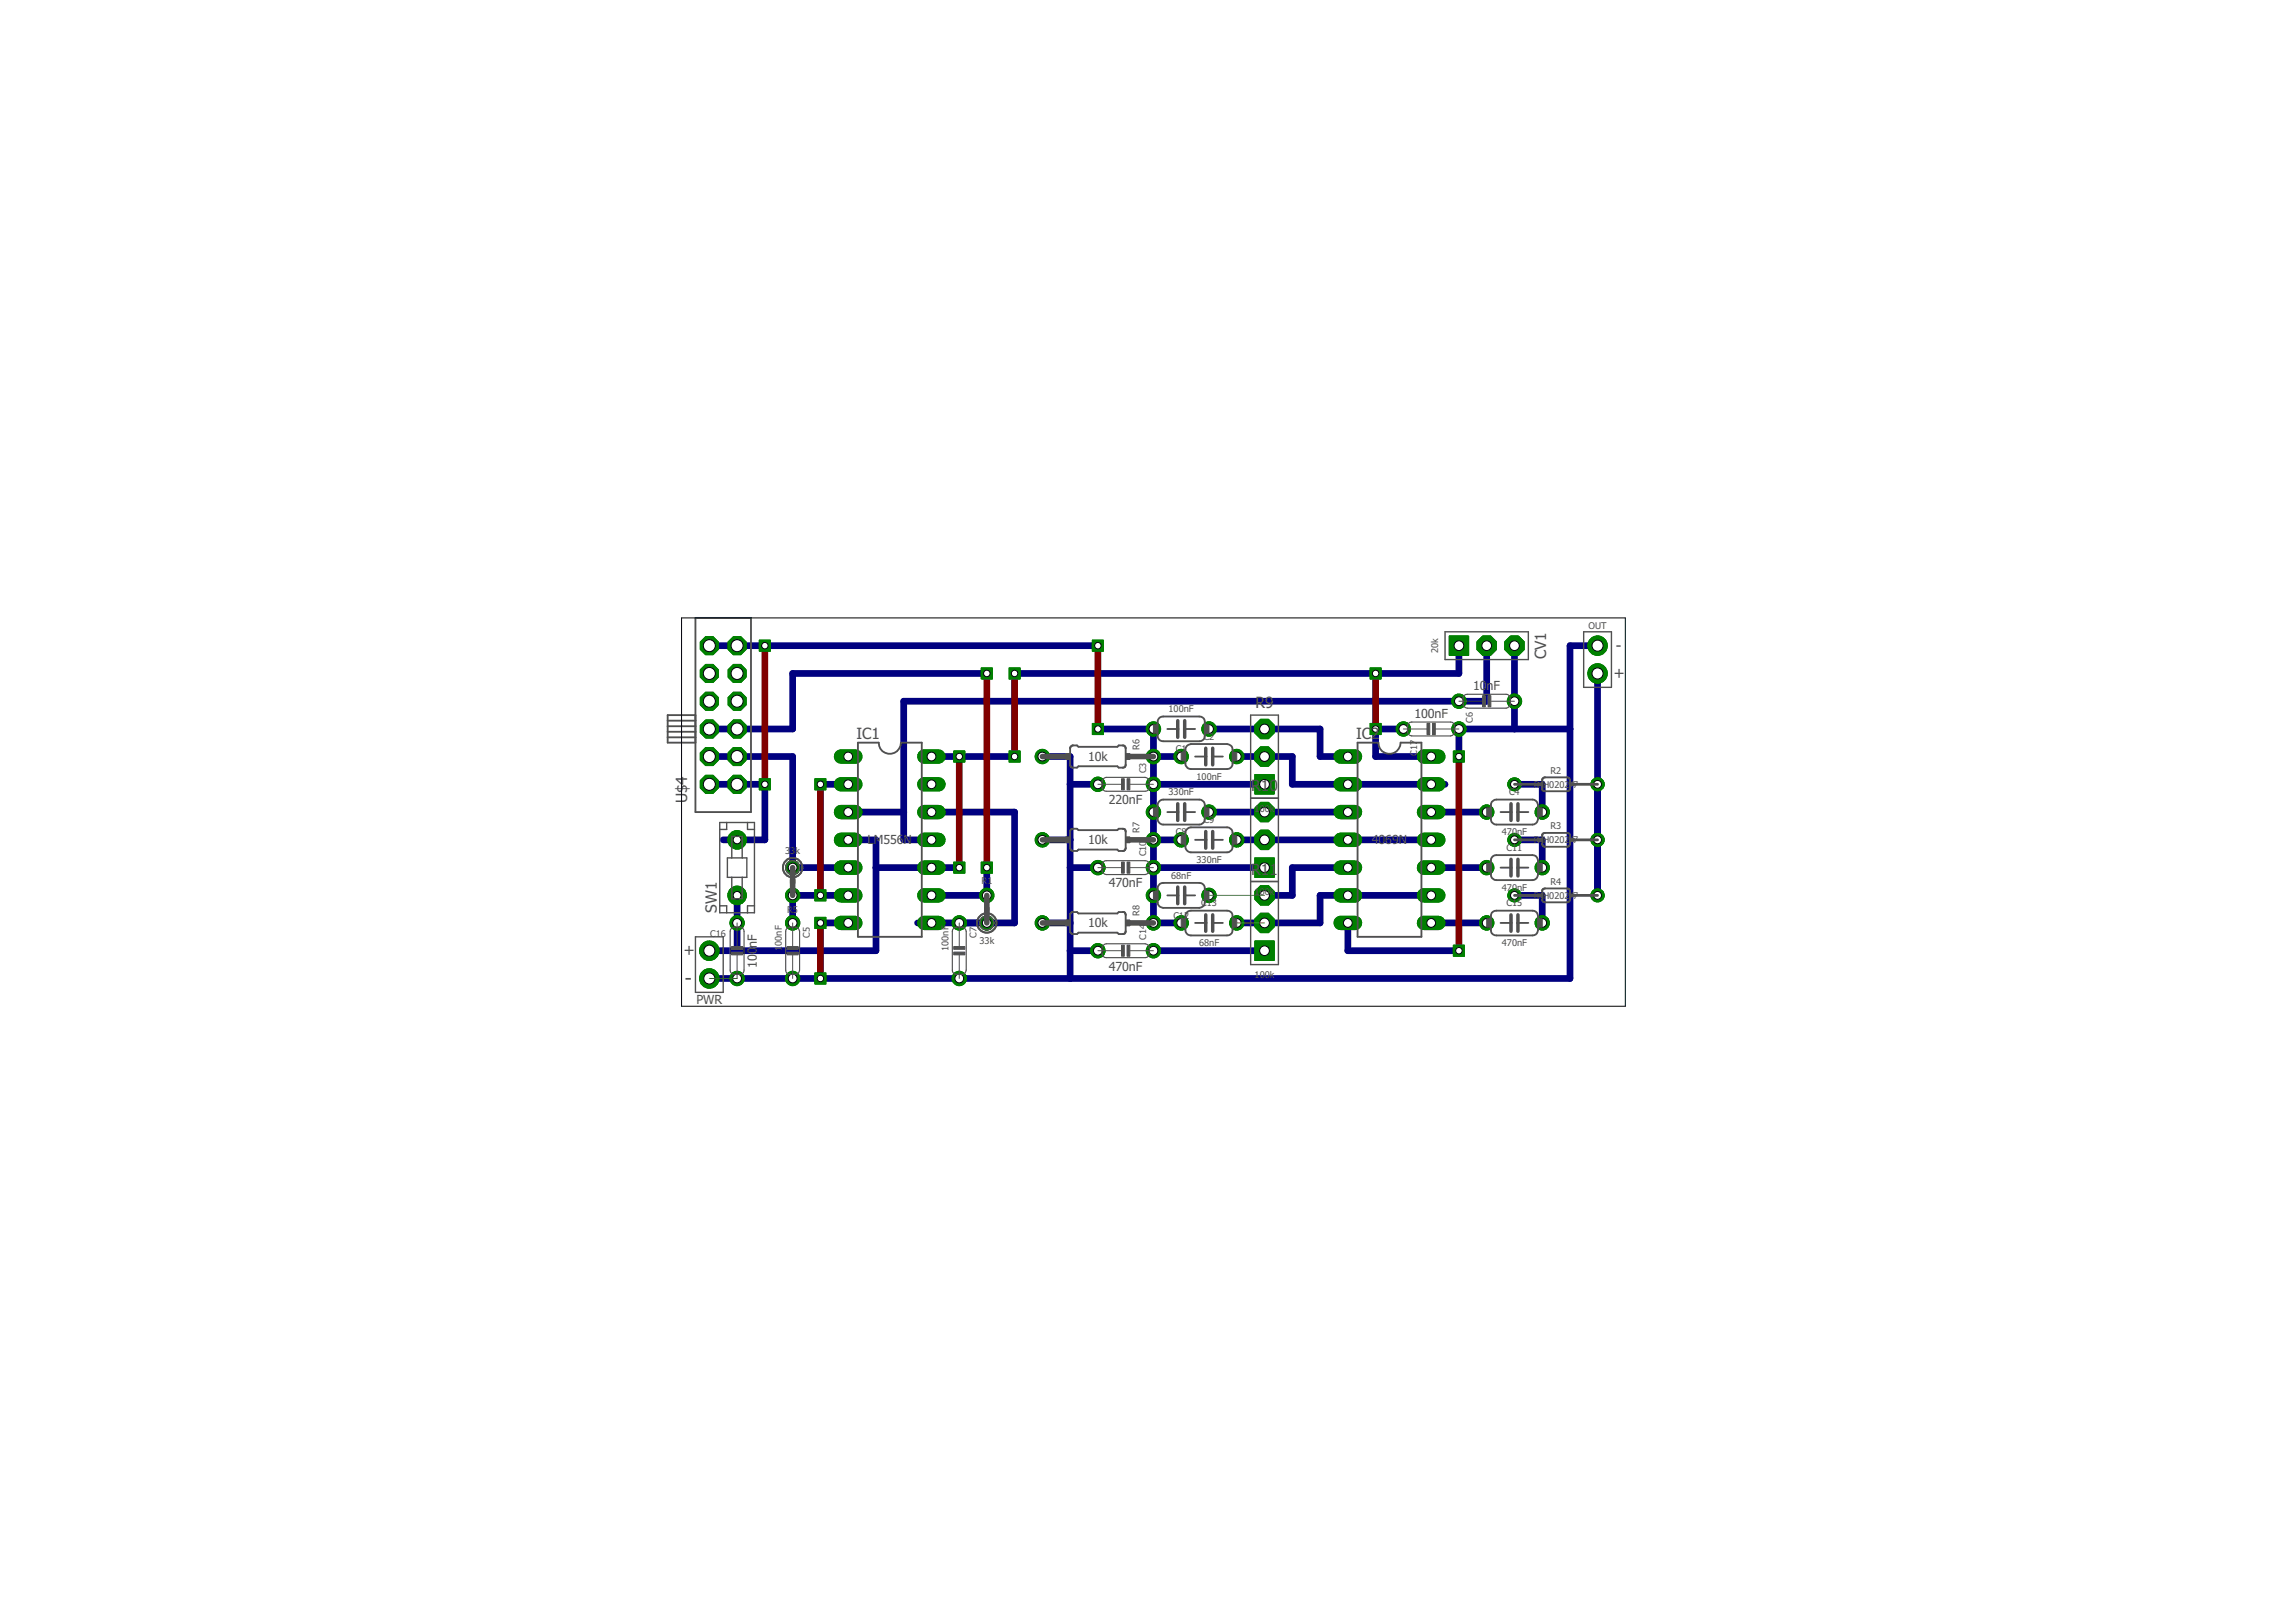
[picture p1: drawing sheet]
<svg xmlns="http://www.w3.org/2000/svg" width="210mm" height="148mm" viewBox="0 0 210 148" stroke-linecap="round" stroke-linejoin="round" font-family="sans-serif">
<defs><g id="words">
<text font-size="1.8" fill="#505050" x="62.6" y="90.1">-</text>
<g font-size="1.4" fill="#505050">
<text x="147.8" y="59.6">-</text>
<text x="114.8" y="64.8">R9</text>
<text x="141.4" y="60.3" transform="rotate(-90 141.4 60.3)">CV1</text>
<text x="148.5" y="62.1" transform="rotate(-90 148.5 62.1)">+</text>
<text x="78.3" y="67.6">IC1</text>
<text x="124" y="67.6">IC2</text>
<text x="62.8" y="73.5" transform="rotate(-90 62.8 73.5)">U$4</text>
<text x="114.4" y="72.4">R10</text>
<text x="65.6" y="83.5" transform="rotate(-90 65.6 83.5)">SW1</text>
<text x="114.4" y="80">R11</text>
<text x="63.5" y="87.5" transform="rotate(-90 63.5 87.5)">+</text>
</g>
<g font-size="1.1" fill="#505050">
<text x="129.4" y="65.7">100nF</text>
<text x="134.7" y="63.1">10nF</text>
<text x="99.5" y="69.6">10k</text>
<text x="79.3" y="77.2">LM556N</text>
<text x="99.5" y="77.2">10k</text>
<text x="101.4" y="73.6">220nF</text>
<text x="125.5" y="77.2">4069N</text>
<text x="101.4" y="81.2">470nF</text>
<text x="69.2" y="88.5" transform="rotate(-90 69.2 88.5)">100</text>
<text x="69.2" y="86.7" transform="rotate(-90 69.2 86.7)">nF</text>
<text x="99.5" y="84.8">10k</text>
<text x="101.4" y="88.8">470nF</text>
<text x="63.7" y="91.8">PWR</text>
</g>
<g font-size=".8" fill="#505050">
<text x="131.5" y="59.7" transform="rotate(-90 131.5 59.7)">20k</text>
<text x="145.3" y="57.5">OUT</text>
<text x="106.9" y="65.1">100nF</text>
<text x="104.2" y="68.6" transform="rotate(-90 104.2 68.6)">R6</text>
<text x="104.8" y="70.7" transform="rotate(-90 104.8 70.7)">C3</text>
<text x="107.6" y="68.8">C1</text>
<text x="109.4" y="71.3">100nF</text>
<text x="110.1" y="67.7">C2</text>
<text x="129.6" y="69.1" transform="rotate(-90 129.6 69.1)">C17</text>
<text x="134.7" y="66.1" transform="rotate(-90 134.7 66.1)">C6</text>
<text x="141.8" y="70.8">R2</text>
<text x="104.2" y="76.2" transform="rotate(-90 104.2 76.2)">R7</text>
<text x="106.9" y="72.8">330nF</text>
<text x="107.6" y="76.4">C8</text>
<text x="110.1" y="75.3">C9</text>
<text x="114.7" y="74.3">100k</text>
<text x="137.4" y="76.4">470nF</text>
<text x="137.8" y="77.8">C11</text>
<text x="138" y="72.8">C4</text>
<text x="140.3" y="72">R-</text>
<text x="140.3" y="77.1">R-</text>
<text x="141.1" y="72">H0202/7</text>
<text x="141.1" y="77.1">H0202/7</text>
<text x="141.8" y="75.9">R3</text>
<text x="71.8" y="78.1">33</text>
<text x="72" y="83.5">R</text>
<text x="72.5" y="83.5">5</text>
<text x="72.7" y="78.1">k</text>
<text x="89.8" y="80.9">R</text>
<text x="90.3" y="80.9">1</text>
<text x="104.2" y="83.8" transform="rotate(-90 104.2 83.8)">R8</text>
<text x="104.8" y="78.3" transform="rotate(-90 104.8 78.3)">C10</text>
<text x="107.1" y="80.4">68nF</text>
<text x="109.4" y="78.9">330nF</text>
<text x="109.9" y="82.9">C13</text>
<text x="114.7" y="81.9">100k</text>
<text x="137.4" y="81.5">470nF</text>
<text x="137.8" y="82.9">C15</text>
<text x="140.3" y="82.2">R-</text>
<text x="141.1" y="82.2">H0202/7</text>
<text x="141.8" y="80.9">R4</text>
<text x="65" y="85.7">C16</text>
<text x="71.5" y="87" transform="rotate(-90 71.5 87)">100nF</text>
<text x="74.1" y="85.8" transform="rotate(-90 74.1 85.8)">C5</text>
<text x="86.8" y="87" transform="rotate(-90 86.8 87)">100nF</text>
<text x="89.3" y="85.8" transform="rotate(-90 89.3 85.8)">C7</text>
<text x="89.6" y="86.3">33k</text>
<text x="104.8" y="85.9" transform="rotate(-90 104.8 85.9)">C14</text>
<text x="107.3" y="84">C12</text>
<text x="109.7" y="86.6">68nF</text>
<text x="114.7" y="89.5">100k</text>
<text x="137.4" y="86.6">470nF</text>
</g>
</g></defs>
<g fill="none" stroke="#000080" stroke-width=".61">
<path d="M64.9 59.1h35.5M133.4 59.1v2.5h-40.6M136 59.1v5h-53.3v12.7h2.5M138.5 59.1v7.6M146.1 59.1h-2.5v30.4h-78.7M64.9 71.7h5.1v5.1h-3.9M64.9 69.2h7.6v10.2h5.1M75 71.7h2.6M77.6 76.8h2.5v10.2h-15.2M77.6 74.3h5.1M80.1 79.4h7.6M85.2 69.2h7.6"/>
<path d="M85.2 74.3h7.6v10.1h-8.9M90.3 61.6h-17.8v5.1h-7.6M90.3 79.4v2.5h-5.1M95.3 69.2h2.6v20.3M95.3 76.8h2.6M97.9 71.7h2.5M97.9 79.4h2.5M100.4 66.7h5.1v17.7h2.5M105.5 71.7h10.2M105.5 69.2h2.5M105.5 79.4h10.2M105.5 76.8h2.5"/>
<path d="M110.6 66.7h10.1v2.5h2.6M110.6 74.3h12.7M113.1 69.2h5.1v2.5h14M113.1 76.8h17.8M123.3 79.4h-5.1v2.5h-2.5M128.4 66.7h-2.6v2.5h5.1M130.9 79.4h5.1M130.9 74.3h5.1M138.5 71.7h2.6v2.6M138.5 76.8h2.6v2.6M143.6 66.7h-10.2v2.5M146.1 61.6v20.3"/>
<path d="M67.4 81.9v5.1M75 84.4h2.6M77.6 81.9h-5.1v2.5M95.3 84.4h2.6M97.9 87h2.5M105.5 87h10.2M123.3 84.4v2.6h10.1M130.9 81.9h-10.2v2.5h-7.6M130.9 84.4h5.1M138.5 81.9h2.6v2.5"/>
</g>
<circle cx="110.6" cy="66.7" r=".66" fill="#008000" stroke="#008000" stroke-width=".09"/>
<circle cx="110.6" cy="66.7" r=".4" fill="#fff" stroke="#000" stroke-width=".09"/>
<circle cx="105.5" cy="66.7" r=".66" fill="#008000" stroke="#008000" stroke-width=".09"/>
<circle cx="105.5" cy="66.7" r=".4" fill="#fff" stroke="#000" stroke-width=".09"/>
<circle cx="100.4" cy="79.4" r=".66" fill="#008000" stroke="#008000" stroke-width=".09"/>
<circle cx="100.4" cy="79.4" r=".4" fill="#fff" stroke="#000" stroke-width=".09"/>
<circle cx="105.5" cy="79.4" r=".66" fill="#008000" stroke="#008000" stroke-width=".09"/>
<circle cx="105.5" cy="79.4" r=".4" fill="#fff" stroke="#000" stroke-width=".09"/>
<circle cx="136" cy="79.4" r=".66" fill="#008000" stroke="#008000" stroke-width=".09"/>
<circle cx="136" cy="79.4" r=".4" fill="#fff" stroke="#000" stroke-width=".09"/>
<circle cx="141.1" cy="79.4" r=".66" fill="#008000" stroke="#008000" stroke-width=".09"/>
<circle cx="141.1" cy="79.4" r=".4" fill="#fff" stroke="#000" stroke-width=".09"/>
<circle cx="110.6" cy="81.9" r=".66" fill="#008000" stroke="#008000" stroke-width=".09"/>
<circle cx="110.6" cy="81.9" r=".4" fill="#fff" stroke="#000" stroke-width=".09"/>
<circle cx="105.5" cy="81.9" r=".66" fill="#008000" stroke="#008000" stroke-width=".09"/>
<circle cx="105.5" cy="81.9" r=".4" fill="#fff" stroke="#000" stroke-width=".09"/>
<circle cx="108" cy="84.4" r=".66" fill="#008000" stroke="#008000" stroke-width=".09"/>
<circle cx="108" cy="84.4" r=".4" fill="#fff" stroke="#000" stroke-width=".09"/>
<circle cx="113.1" cy="84.4" r=".66" fill="#008000" stroke="#008000" stroke-width=".09"/>
<circle cx="113.1" cy="84.4" r=".4" fill="#fff" stroke="#000" stroke-width=".09"/>
<circle cx="100.4" cy="87" r=".66" fill="#008000" stroke="#008000" stroke-width=".09"/>
<circle cx="100.4" cy="87" r=".4" fill="#fff" stroke="#000" stroke-width=".09"/>
<circle cx="105.5" cy="87" r=".66" fill="#008000" stroke="#008000" stroke-width=".09"/>
<circle cx="105.5" cy="87" r=".4" fill="#fff" stroke="#000" stroke-width=".09"/>
<circle cx="108" cy="69.2" r=".66" fill="#008000" stroke="#008000" stroke-width=".09"/>
<circle cx="108" cy="69.2" r=".4" fill="#fff" stroke="#000" stroke-width=".09"/>
<circle cx="113.1" cy="69.2" r=".66" fill="#008000" stroke="#008000" stroke-width=".09"/>
<circle cx="113.1" cy="69.2" r=".4" fill="#fff" stroke="#000" stroke-width=".09"/>
<circle cx="100.4" cy="71.7" r=".66" fill="#008000" stroke="#008000" stroke-width=".09"/>
<circle cx="100.4" cy="71.7" r=".4" fill="#fff" stroke="#000" stroke-width=".09"/>
<circle cx="105.5" cy="71.7" r=".66" fill="#008000" stroke="#008000" stroke-width=".09"/>
<circle cx="105.5" cy="71.7" r=".4" fill="#fff" stroke="#000" stroke-width=".09"/>
<circle cx="136" cy="74.3" r=".66" fill="#008000" stroke="#008000" stroke-width=".09"/>
<circle cx="136" cy="74.3" r=".4" fill="#fff" stroke="#000" stroke-width=".09"/>
<circle cx="141.1" cy="74.3" r=".66" fill="#008000" stroke="#008000" stroke-width=".09"/>
<circle cx="141.1" cy="74.3" r=".4" fill="#fff" stroke="#000" stroke-width=".09"/>
<circle cx="72.5" cy="89.5" r=".66" fill="#008000" stroke="#008000" stroke-width=".09"/>
<circle cx="72.5" cy="89.5" r=".4" fill="#fff" stroke="#000" stroke-width=".09"/>
<circle cx="72.5" cy="84.4" r=".66" fill="#008000" stroke="#008000" stroke-width=".09"/>
<circle cx="72.5" cy="84.4" r=".4" fill="#fff" stroke="#000" stroke-width=".09"/>
<circle cx="138.5" cy="64.1" r=".66" fill="#008000" stroke="#008000" stroke-width=".09"/>
<circle cx="138.5" cy="64.1" r=".4" fill="#fff" stroke="#000" stroke-width=".09"/>
<circle cx="133.4" cy="64.1" r=".66" fill="#008000" stroke="#008000" stroke-width=".09"/>
<circle cx="133.4" cy="64.1" r=".4" fill="#fff" stroke="#000" stroke-width=".09"/>
<circle cx="87.7" cy="89.5" r=".66" fill="#008000" stroke="#008000" stroke-width=".09"/>
<circle cx="87.7" cy="89.5" r=".4" fill="#fff" stroke="#000" stroke-width=".09"/>
<circle cx="87.7" cy="84.4" r=".66" fill="#008000" stroke="#008000" stroke-width=".09"/>
<circle cx="87.7" cy="84.4" r=".4" fill="#fff" stroke="#000" stroke-width=".09"/>
<circle cx="110.6" cy="74.3" r=".66" fill="#008000" stroke="#008000" stroke-width=".09"/>
<circle cx="110.6" cy="74.3" r=".4" fill="#fff" stroke="#000" stroke-width=".09"/>
<circle cx="105.5" cy="74.3" r=".66" fill="#008000" stroke="#008000" stroke-width=".09"/>
<circle cx="105.5" cy="74.3" r=".4" fill="#fff" stroke="#000" stroke-width=".09"/>
<circle cx="108" cy="76.8" r=".66" fill="#008000" stroke="#008000" stroke-width=".09"/>
<circle cx="108" cy="76.8" r=".4" fill="#fff" stroke="#000" stroke-width=".09"/>
<circle cx="113.1" cy="76.8" r=".66" fill="#008000" stroke="#008000" stroke-width=".09"/>
<circle cx="113.1" cy="76.8" r=".4" fill="#fff" stroke="#000" stroke-width=".09"/>
<circle cx="138.5" cy="59.1" r=".96" fill="#008000" stroke="#008000" stroke-width=".09"/>
<circle cx="138.5" cy="59.1" r=".44" fill="#fff" stroke="#000" stroke-width=".09"/>
<circle cx="136" cy="59.1" r=".96" fill="#008000" stroke="#008000" stroke-width=".09"/>
<circle cx="136" cy="59.1" r=".44" fill="#fff" stroke="#000" stroke-width=".09"/>
<path d="M132.5 58.2h1.8v1.7h-1.8z" fill="#008000" stroke="#008000" stroke-width=".09"/>
<circle cx="133.4" cy="59.1" r=".44" fill="#fff" stroke="#000" stroke-width=".09"/>
<path d="M76.9 69.2h1.3" fill="none" stroke="#008000" stroke-width="1.3"/>
<circle cx="77.6" cy="69.2" r=".4" fill="#fff" stroke="#000" stroke-width=".09"/>
<path d="M76.9 71.7h1.3" fill="none" stroke="#008000" stroke-width="1.3"/>
<circle cx="77.6" cy="71.7" r=".4" fill="#fff" stroke="#000" stroke-width=".09"/>
<path d="M76.9 84.4h1.3" fill="none" stroke="#008000" stroke-width="1.3"/>
<circle cx="77.6" cy="84.4" r=".4" fill="#fff" stroke="#000" stroke-width=".09"/>
<path d="M84.5 84.4h1.3" fill="none" stroke="#008000" stroke-width="1.3"/>
<circle cx="85.2" cy="84.4" r=".4" fill="#fff" stroke="#000" stroke-width=".09"/>
<path d="M76.9 74.3h1.3" fill="none" stroke="#008000" stroke-width="1.3"/>
<circle cx="77.6" cy="74.3" r=".4" fill="#fff" stroke="#000" stroke-width=".09"/>
<path d="M76.9 76.8h1.3" fill="none" stroke="#008000" stroke-width="1.3"/>
<circle cx="77.6" cy="76.8" r=".4" fill="#fff" stroke="#000" stroke-width=".09"/>
<path d="M76.9 81.9h1.3" fill="none" stroke="#008000" stroke-width="1.3"/>
<circle cx="77.6" cy="81.9" r=".4" fill="#fff" stroke="#000" stroke-width=".09"/>
<path d="M76.9 79.4h1.3" fill="none" stroke="#008000" stroke-width="1.3"/>
<circle cx="77.6" cy="79.4" r=".4" fill="#fff" stroke="#000" stroke-width=".09"/>
<path d="M84.5 81.9h1.3" fill="none" stroke="#008000" stroke-width="1.3"/>
<circle cx="85.2" cy="81.9" r=".4" fill="#fff" stroke="#000" stroke-width=".09"/>
<path d="M84.5 79.4h1.3" fill="none" stroke="#008000" stroke-width="1.3"/>
<circle cx="85.2" cy="79.4" r=".4" fill="#fff" stroke="#000" stroke-width=".09"/>
<path d="M84.5 76.8h1.3" fill="none" stroke="#008000" stroke-width="1.3"/>
<circle cx="85.2" cy="76.8" r=".4" fill="#fff" stroke="#000" stroke-width=".09"/>
<path d="M84.5 74.3h1.3" fill="none" stroke="#008000" stroke-width="1.3"/>
<circle cx="85.2" cy="74.3" r=".4" fill="#fff" stroke="#000" stroke-width=".09"/>
<path d="M84.5 71.7h1.3" fill="none" stroke="#008000" stroke-width="1.3"/>
<circle cx="85.2" cy="71.7" r=".4" fill="#fff" stroke="#000" stroke-width=".09"/>
<path d="M84.5 69.2h1.3" fill="none" stroke="#008000" stroke-width="1.3"/>
<circle cx="85.2" cy="69.2" r=".4" fill="#fff" stroke="#000" stroke-width=".09"/>
<path d="M122.6 69.2h1.3" fill="none" stroke="#008000" stroke-width="1.3"/>
<circle cx="123.3" cy="69.2" r=".4" fill="#fff" stroke="#000" stroke-width=".09"/>
<path d="M122.6 71.7h1.3" fill="none" stroke="#008000" stroke-width="1.3"/>
<circle cx="123.3" cy="71.7" r=".4" fill="#fff" stroke="#000" stroke-width=".09"/>
<path d="M122.6 84.4h1.3" fill="none" stroke="#008000" stroke-width="1.3"/>
<circle cx="123.3" cy="84.4" r=".4" fill="#fff" stroke="#000" stroke-width=".09"/>
<path d="M130.2 84.4h1.4" fill="none" stroke="#008000" stroke-width="1.3"/>
<circle cx="130.9" cy="84.4" r=".4" fill="#fff" stroke="#000" stroke-width=".09"/>
<path d="M122.6 74.3h1.3" fill="none" stroke="#008000" stroke-width="1.3"/>
<circle cx="123.3" cy="74.3" r=".4" fill="#fff" stroke="#000" stroke-width=".09"/>
<path d="M122.6 76.8h1.3" fill="none" stroke="#008000" stroke-width="1.3"/>
<circle cx="123.3" cy="76.8" r=".4" fill="#fff" stroke="#000" stroke-width=".09"/>
<path d="M122.6 81.9h1.3" fill="none" stroke="#008000" stroke-width="1.3"/>
<circle cx="123.3" cy="81.9" r=".4" fill="#fff" stroke="#000" stroke-width=".09"/>
<path d="M122.6 79.4h1.3" fill="none" stroke="#008000" stroke-width="1.3"/>
<circle cx="123.3" cy="79.4" r=".4" fill="#fff" stroke="#000" stroke-width=".09"/>
<path d="M130.2 81.9h1.4" fill="none" stroke="#008000" stroke-width="1.3"/>
<circle cx="130.9" cy="81.9" r=".4" fill="#fff" stroke="#000" stroke-width=".09"/>
<path d="M130.2 79.4h1.4" fill="none" stroke="#008000" stroke-width="1.3"/>
<circle cx="130.9" cy="79.4" r=".4" fill="#fff" stroke="#000" stroke-width=".09"/>
<path d="M130.2 76.8h1.4" fill="none" stroke="#008000" stroke-width="1.3"/>
<circle cx="130.9" cy="76.8" r=".4" fill="#fff" stroke="#000" stroke-width=".09"/>
<path d="M130.2 74.3h1.4" fill="none" stroke="#008000" stroke-width="1.3"/>
<circle cx="130.9" cy="74.3" r=".4" fill="#fff" stroke="#000" stroke-width=".09"/>
<path d="M130.2 71.7h1.4" fill="none" stroke="#008000" stroke-width="1.3"/>
<circle cx="130.9" cy="71.7" r=".4" fill="#fff" stroke="#000" stroke-width=".09"/>
<path d="M130.2 69.2h1.4" fill="none" stroke="#008000" stroke-width="1.3"/>
<circle cx="130.9" cy="69.2" r=".4" fill="#fff" stroke="#000" stroke-width=".09"/>
<circle cx="146.1" cy="59.1" r=".89" fill="#008000" stroke="#008000" stroke-width=".09"/>
<circle cx="146.1" cy="59.1" r=".51" fill="#fff" stroke="#000" stroke-width=".09"/>
<circle cx="146.1" cy="61.6" r=".89" fill="#008000" stroke="#008000" stroke-width=".09"/>
<circle cx="146.1" cy="61.6" r=".51" fill="#fff" stroke="#000" stroke-width=".09"/>
<circle cx="90.3" cy="84.4" r=".66" fill="#008000" stroke="#008000" stroke-width=".09"/>
<circle cx="90.3" cy="84.4" r=".4" fill="#fff" stroke="#000" stroke-width=".09"/>
<circle cx="90.3" cy="81.9" r=".66" fill="#008000" stroke="#008000" stroke-width=".09"/>
<circle cx="90.3" cy="81.9" r=".4" fill="#fff" stroke="#000" stroke-width=".09"/>
<circle cx="146.1" cy="71.7" r=".61" fill="#008000" stroke="#008000" stroke-width=".09"/>
<circle cx="146.1" cy="71.7" r=".36" fill="#fff" stroke="#000" stroke-width=".09"/>
<circle cx="138.5" cy="71.7" r=".61" fill="#008000" stroke="#008000" stroke-width=".09"/>
<circle cx="138.5" cy="71.7" r=".36" fill="#fff" stroke="#000" stroke-width=".09"/>
<circle cx="146.1" cy="76.8" r=".61" fill="#008000" stroke="#008000" stroke-width=".09"/>
<circle cx="146.1" cy="76.8" r=".36" fill="#fff" stroke="#000" stroke-width=".09"/>
<circle cx="138.5" cy="76.8" r=".61" fill="#008000" stroke="#008000" stroke-width=".09"/>
<circle cx="138.5" cy="76.8" r=".36" fill="#fff" stroke="#000" stroke-width=".09"/>
<circle cx="72.5" cy="79.4" r=".66" fill="#008000" stroke="#008000" stroke-width=".09"/>
<circle cx="72.5" cy="79.4" r=".4" fill="#fff" stroke="#000" stroke-width=".09"/>
<circle cx="72.5" cy="81.9" r=".66" fill="#008000" stroke="#008000" stroke-width=".09"/>
<circle cx="72.5" cy="81.9" r=".4" fill="#fff" stroke="#000" stroke-width=".09"/>
<circle cx="64.9" cy="89.5" r=".89" fill="#008000" stroke="#008000" stroke-width=".09"/>
<circle cx="64.9" cy="89.5" r=".51" fill="#fff" stroke="#000" stroke-width=".09"/>
<circle cx="64.9" cy="87" r=".89" fill="#008000" stroke="#008000" stroke-width=".09"/>
<circle cx="64.9" cy="87" r=".51" fill="#fff" stroke="#000" stroke-width=".09"/>
<circle cx="64.9" cy="71.7" r=".89" fill="#008000" stroke="#008000" stroke-width=".09"/>
<circle cx="64.9" cy="71.7" r=".55" fill="#fff" stroke="#000" stroke-width=".09"/>
<circle cx="64.9" cy="69.2" r=".89" fill="#008000" stroke="#008000" stroke-width=".09"/>
<circle cx="64.9" cy="69.2" r=".55" fill="#fff" stroke="#000" stroke-width=".09"/>
<circle cx="64.9" cy="66.7" r=".89" fill="#008000" stroke="#008000" stroke-width=".09"/>
<circle cx="64.9" cy="66.7" r=".55" fill="#fff" stroke="#000" stroke-width=".09"/>
<circle cx="64.9" cy="64.1" r=".89" fill="#008000" stroke="#008000" stroke-width=".09"/>
<circle cx="64.9" cy="64.1" r=".55" fill="#fff" stroke="#000" stroke-width=".09"/>
<circle cx="64.9" cy="61.6" r=".89" fill="#008000" stroke="#008000" stroke-width=".09"/>
<circle cx="64.9" cy="61.6" r=".55" fill="#fff" stroke="#000" stroke-width=".09"/>
<circle cx="64.9" cy="59.1" r=".89" fill="#008000" stroke="#008000" stroke-width=".09"/>
<circle cx="64.9" cy="59.1" r=".55" fill="#fff" stroke="#000" stroke-width=".09"/>
<circle cx="67.4" cy="71.7" r=".89" fill="#008000" stroke="#008000" stroke-width=".09"/>
<circle cx="67.4" cy="71.7" r=".55" fill="#fff" stroke="#000" stroke-width=".09"/>
<circle cx="67.4" cy="69.2" r=".89" fill="#008000" stroke="#008000" stroke-width=".09"/>
<circle cx="67.4" cy="69.2" r=".55" fill="#fff" stroke="#000" stroke-width=".09"/>
<circle cx="67.4" cy="66.7" r=".89" fill="#008000" stroke="#008000" stroke-width=".09"/>
<circle cx="67.4" cy="66.7" r=".55" fill="#fff" stroke="#000" stroke-width=".09"/>
<circle cx="67.4" cy="64.1" r=".89" fill="#008000" stroke="#008000" stroke-width=".09"/>
<circle cx="67.4" cy="64.1" r=".55" fill="#fff" stroke="#000" stroke-width=".09"/>
<circle cx="67.4" cy="61.6" r=".89" fill="#008000" stroke="#008000" stroke-width=".09"/>
<circle cx="67.4" cy="61.6" r=".55" fill="#fff" stroke="#000" stroke-width=".09"/>
<circle cx="67.4" cy="59.1" r=".89" fill="#008000" stroke="#008000" stroke-width=".09"/>
<circle cx="67.4" cy="59.1" r=".55" fill="#fff" stroke="#000" stroke-width=".09"/>
<circle cx="136" cy="84.4" r=".66" fill="#008000" stroke="#008000" stroke-width=".09"/>
<circle cx="136" cy="84.4" r=".4" fill="#fff" stroke="#000" stroke-width=".09"/>
<circle cx="141.1" cy="84.4" r=".66" fill="#008000" stroke="#008000" stroke-width=".09"/>
<circle cx="141.1" cy="84.4" r=".4" fill="#fff" stroke="#000" stroke-width=".09"/>
<circle cx="146.1" cy="81.9" r=".61" fill="#008000" stroke="#008000" stroke-width=".09"/>
<circle cx="146.1" cy="81.9" r=".36" fill="#fff" stroke="#000" stroke-width=".09"/>
<circle cx="138.5" cy="81.9" r=".61" fill="#008000" stroke="#008000" stroke-width=".09"/>
<circle cx="138.5" cy="81.9" r=".36" fill="#fff" stroke="#000" stroke-width=".09"/>
<circle cx="105.5" cy="69.2" r=".66" fill="#008000" stroke="#008000" stroke-width=".09"/>
<circle cx="105.5" cy="69.2" r=".4" fill="#fff" stroke="#000" stroke-width=".09"/>
<circle cx="95.3" cy="69.2" r=".66" fill="#008000" stroke="#008000" stroke-width=".09"/>
<circle cx="95.3" cy="69.2" r=".4" fill="#fff" stroke="#000" stroke-width=".09"/>
<circle cx="105.5" cy="76.8" r=".66" fill="#008000" stroke="#008000" stroke-width=".09"/>
<circle cx="105.5" cy="76.8" r=".4" fill="#fff" stroke="#000" stroke-width=".09"/>
<circle cx="95.3" cy="76.8" r=".66" fill="#008000" stroke="#008000" stroke-width=".09"/>
<circle cx="95.3" cy="76.8" r=".4" fill="#fff" stroke="#000" stroke-width=".09"/>
<circle cx="105.5" cy="84.4" r=".66" fill="#008000" stroke="#008000" stroke-width=".09"/>
<circle cx="105.5" cy="84.4" r=".4" fill="#fff" stroke="#000" stroke-width=".09"/>
<circle cx="95.3" cy="84.4" r=".66" fill="#008000" stroke="#008000" stroke-width=".09"/>
<circle cx="95.3" cy="84.4" r=".4" fill="#fff" stroke="#000" stroke-width=".09"/>
<circle cx="115.7" cy="66.7" r=".96" fill="#008000" stroke="#008000" stroke-width=".09"/>
<circle cx="115.7" cy="66.7" r=".44" fill="#fff" stroke="#000" stroke-width=".09"/>
<circle cx="115.7" cy="69.2" r=".96" fill="#008000" stroke="#008000" stroke-width=".09"/>
<circle cx="115.7" cy="69.2" r=".44" fill="#fff" stroke="#000" stroke-width=".09"/>
<path d="M114.8 70.8h1.7v1.8h-1.7z" fill="#008000" stroke="#008000" stroke-width=".09"/>
<circle cx="115.7" cy="71.7" r=".44" fill="#fff" stroke="#000" stroke-width=".09"/>
<circle cx="115.7" cy="74.3" r=".96" fill="#008000" stroke="#008000" stroke-width=".09"/>
<circle cx="115.7" cy="74.3" r=".44" fill="#fff" stroke="#000" stroke-width=".09"/>
<circle cx="115.7" cy="76.8" r=".96" fill="#008000" stroke="#008000" stroke-width=".09"/>
<circle cx="115.7" cy="76.8" r=".44" fill="#fff" stroke="#000" stroke-width=".09"/>
<path d="M114.8 78.5h1.7v1.7h-1.7z" fill="#008000" stroke="#008000" stroke-width=".09"/>
<circle cx="115.7" cy="79.4" r=".44" fill="#fff" stroke="#000" stroke-width=".09"/>
<circle cx="115.7" cy="81.9" r=".96" fill="#008000" stroke="#008000" stroke-width=".09"/>
<circle cx="115.7" cy="81.9" r=".44" fill="#fff" stroke="#000" stroke-width=".09"/>
<circle cx="115.7" cy="84.4" r=".96" fill="#008000" stroke="#008000" stroke-width=".09"/>
<circle cx="115.7" cy="84.4" r=".44" fill="#fff" stroke="#000" stroke-width=".09"/>
<path d="M114.8 86.1h1.7v1.7h-1.7z" fill="#008000" stroke="#008000" stroke-width=".09"/>
<circle cx="115.7" cy="87" r=".44" fill="#fff" stroke="#000" stroke-width=".09"/>
<circle cx="67.4" cy="89.5" r=".66" fill="#008000" stroke="#008000" stroke-width=".09"/>
<circle cx="67.4" cy="89.5" r=".4" fill="#fff" stroke="#000" stroke-width=".09"/>
<circle cx="67.4" cy="84.4" r=".66" fill="#008000" stroke="#008000" stroke-width=".09"/>
<circle cx="67.4" cy="84.4" r=".4" fill="#fff" stroke="#000" stroke-width=".09"/>
<circle cx="133.4" cy="66.7" r=".66" fill="#008000" stroke="#008000" stroke-width=".09"/>
<circle cx="133.4" cy="66.7" r=".4" fill="#fff" stroke="#000" stroke-width=".09"/>
<circle cx="128.4" cy="66.7" r=".66" fill="#008000" stroke="#008000" stroke-width=".09"/>
<circle cx="128.4" cy="66.7" r=".4" fill="#fff" stroke="#000" stroke-width=".09"/>
<circle cx="67.4" cy="76.8" r=".85" fill="#008000" stroke="#008000" stroke-width=".09"/>
<circle cx="67.4" cy="76.8" r=".36" fill="#fff" stroke="#000" stroke-width=".09"/>
<circle cx="67.4" cy="81.9" r=".85" fill="#008000" stroke="#008000" stroke-width=".09"/>
<circle cx="67.4" cy="81.9" r=".36" fill="#fff" stroke="#000" stroke-width=".09"/>
<path d="M132.9 86.4h1v1.1h-1z" fill="#008000" stroke="#008000" stroke-width=".09"/>
<circle cx="133.4" cy="87" r=".3" fill="#fff" stroke="#000" stroke-width=".09"/>
<path d="M132.9 68.7h1v1h-1z" fill="#008000" stroke="#008000" stroke-width=".09"/>
<circle cx="133.4" cy="69.2" r=".3" fill="#fff" stroke="#000" stroke-width=".09"/>
<path d="M74.5 83.9h1v1h-1z" fill="#008000" stroke="#008000" stroke-width=".09"/>
<circle cx="75" cy="84.4" r=".3" fill="#fff" stroke="#000" stroke-width=".09"/>
<path d="M74.5 89h1v1h-1z" fill="#008000" stroke="#008000" stroke-width=".09"/>
<circle cx="75" cy="89.5" r=".3" fill="#fff" stroke="#000" stroke-width=".09"/>
<path d="M87.2 78.8h1v1.1h-1z" fill="#008000" stroke="#008000" stroke-width=".09"/>
<circle cx="87.7" cy="79.4" r=".3" fill="#fff" stroke="#000" stroke-width=".09"/>
<path d="M87.2 68.7h1v1h-1z" fill="#008000" stroke="#008000" stroke-width=".09"/>
<circle cx="87.7" cy="69.2" r=".3" fill="#fff" stroke="#000" stroke-width=".09"/>
<path d="M92.3 68.7h1v1h-1z" fill="#008000" stroke="#008000" stroke-width=".09"/>
<circle cx="92.8" cy="69.2" r=".3" fill="#fff" stroke="#000" stroke-width=".09"/>
<path d="M92.3 61.1h1v1h-1z" fill="#008000" stroke="#008000" stroke-width=".09"/>
<circle cx="92.8" cy="61.6" r=".3" fill="#fff" stroke="#000" stroke-width=".09"/>
<path d="M125.3 66.2h1v1h-1z" fill="#008000" stroke="#008000" stroke-width=".09"/>
<circle cx="125.8" cy="66.7" r=".3" fill="#fff" stroke="#000" stroke-width=".09"/>
<path d="M125.3 61.1h1v1h-1z" fill="#008000" stroke="#008000" stroke-width=".09"/>
<circle cx="125.8" cy="61.6" r=".3" fill="#fff" stroke="#000" stroke-width=".09"/>
<path d="M74.5 71.2h1v1h-1z" fill="#008000" stroke="#008000" stroke-width=".09"/>
<circle cx="75" cy="71.7" r=".3" fill="#fff" stroke="#000" stroke-width=".09"/>
<path d="M74.5 81.4h1v1h-1z" fill="#008000" stroke="#008000" stroke-width=".09"/>
<circle cx="75" cy="81.9" r=".3" fill="#fff" stroke="#000" stroke-width=".09"/>
<path d="M89.7 61.1h1.1v1h-1.1z" fill="#008000" stroke="#008000" stroke-width=".09"/>
<circle cx="90.3" cy="61.6" r=".3" fill="#fff" stroke="#000" stroke-width=".09"/>
<path d="M89.7 78.8h1.1v1.1h-1.1z" fill="#008000" stroke="#008000" stroke-width=".09"/>
<circle cx="90.3" cy="79.4" r=".3" fill="#fff" stroke="#000" stroke-width=".09"/>
<path d="M69.4 71.2h1.1v1h-1.1z" fill="#008000" stroke="#008000" stroke-width=".09"/>
<circle cx="70" cy="71.7" r=".3" fill="#fff" stroke="#000" stroke-width=".09"/>
<path d="M69.4 58.5h1.1v1.1h-1.1z" fill="#008000" stroke="#008000" stroke-width=".09"/>
<circle cx="70" cy="59.1" r=".3" fill="#fff" stroke="#000" stroke-width=".09"/>
<path d="M99.9 66.2h1v1h-1z" fill="#008000" stroke="#008000" stroke-width=".09"/>
<circle cx="100.4" cy="66.7" r=".3" fill="#fff" stroke="#000" stroke-width=".09"/>
<path d="M99.9 58.5h1v1.1h-1z" fill="#008000" stroke="#008000" stroke-width=".09"/>
<circle cx="100.4" cy="59.1" r=".3" fill="#fff" stroke="#000" stroke-width=".09"/>
<path d="M70 59.1v12.6M100.4 59.1v7.6M75 71.7v10.2M87.7 69.2v10.2M90.3 61.6v17.8M92.8 61.6v7.6M125.8 61.6v5.1M133.4 69.2v17.8M75 84.4v5.1" fill="none" stroke="#800000" stroke-width=".61"/>
<circle cx="110.6" cy="66.7" r=".66" fill="#008000" stroke="#008000" stroke-width=".09"/>
<circle cx="110.6" cy="66.7" r=".4" fill="#fff" stroke="#000" stroke-width=".09"/>
<circle cx="105.5" cy="66.7" r=".66" fill="#008000" stroke="#008000" stroke-width=".09"/>
<circle cx="105.5" cy="66.7" r=".4" fill="#fff" stroke="#000" stroke-width=".09"/>
<circle cx="100.4" cy="79.4" r=".66" fill="#008000" stroke="#008000" stroke-width=".09"/>
<circle cx="100.4" cy="79.4" r=".4" fill="#fff" stroke="#000" stroke-width=".09"/>
<circle cx="105.5" cy="79.4" r=".66" fill="#008000" stroke="#008000" stroke-width=".09"/>
<circle cx="105.5" cy="79.4" r=".4" fill="#fff" stroke="#000" stroke-width=".09"/>
<circle cx="136" cy="79.4" r=".66" fill="#008000" stroke="#008000" stroke-width=".09"/>
<circle cx="136" cy="79.4" r=".4" fill="#fff" stroke="#000" stroke-width=".09"/>
<circle cx="141.1" cy="79.4" r=".66" fill="#008000" stroke="#008000" stroke-width=".09"/>
<circle cx="141.1" cy="79.4" r=".4" fill="#fff" stroke="#000" stroke-width=".09"/>
<circle cx="110.6" cy="81.9" r=".66" fill="#008000" stroke="#008000" stroke-width=".09"/>
<circle cx="110.6" cy="81.9" r=".4" fill="#fff" stroke="#000" stroke-width=".09"/>
<circle cx="105.5" cy="81.9" r=".66" fill="#008000" stroke="#008000" stroke-width=".09"/>
<circle cx="105.5" cy="81.9" r=".4" fill="#fff" stroke="#000" stroke-width=".09"/>
<circle cx="108" cy="84.4" r=".66" fill="#008000" stroke="#008000" stroke-width=".09"/>
<circle cx="108" cy="84.4" r=".4" fill="#fff" stroke="#000" stroke-width=".09"/>
<circle cx="113.1" cy="84.4" r=".66" fill="#008000" stroke="#008000" stroke-width=".09"/>
<circle cx="113.1" cy="84.4" r=".4" fill="#fff" stroke="#000" stroke-width=".09"/>
<circle cx="100.4" cy="87" r=".66" fill="#008000" stroke="#008000" stroke-width=".09"/>
<circle cx="100.4" cy="87" r=".4" fill="#fff" stroke="#000" stroke-width=".09"/>
<circle cx="105.5" cy="87" r=".66" fill="#008000" stroke="#008000" stroke-width=".09"/>
<circle cx="105.5" cy="87" r=".4" fill="#fff" stroke="#000" stroke-width=".09"/>
<circle cx="108" cy="69.2" r=".66" fill="#008000" stroke="#008000" stroke-width=".09"/>
<circle cx="108" cy="69.2" r=".4" fill="#fff" stroke="#000" stroke-width=".09"/>
<circle cx="113.1" cy="69.2" r=".66" fill="#008000" stroke="#008000" stroke-width=".09"/>
<circle cx="113.1" cy="69.2" r=".4" fill="#fff" stroke="#000" stroke-width=".09"/>
<circle cx="100.4" cy="71.7" r=".66" fill="#008000" stroke="#008000" stroke-width=".09"/>
<circle cx="100.4" cy="71.7" r=".4" fill="#fff" stroke="#000" stroke-width=".09"/>
<circle cx="105.5" cy="71.7" r=".66" fill="#008000" stroke="#008000" stroke-width=".09"/>
<circle cx="105.5" cy="71.7" r=".4" fill="#fff" stroke="#000" stroke-width=".09"/>
<circle cx="136" cy="74.3" r=".66" fill="#008000" stroke="#008000" stroke-width=".09"/>
<circle cx="136" cy="74.3" r=".4" fill="#fff" stroke="#000" stroke-width=".09"/>
<circle cx="141.1" cy="74.3" r=".66" fill="#008000" stroke="#008000" stroke-width=".09"/>
<circle cx="141.1" cy="74.3" r=".4" fill="#fff" stroke="#000" stroke-width=".09"/>
<circle cx="72.5" cy="89.5" r=".66" fill="#008000" stroke="#008000" stroke-width=".09"/>
<circle cx="72.5" cy="89.5" r=".4" fill="#fff" stroke="#000" stroke-width=".09"/>
<circle cx="72.5" cy="84.4" r=".66" fill="#008000" stroke="#008000" stroke-width=".09"/>
<circle cx="72.5" cy="84.4" r=".4" fill="#fff" stroke="#000" stroke-width=".09"/>
<circle cx="138.5" cy="64.1" r=".66" fill="#008000" stroke="#008000" stroke-width=".09"/>
<circle cx="138.5" cy="64.1" r=".4" fill="#fff" stroke="#000" stroke-width=".09"/>
<circle cx="133.4" cy="64.1" r=".66" fill="#008000" stroke="#008000" stroke-width=".09"/>
<circle cx="133.4" cy="64.1" r=".4" fill="#fff" stroke="#000" stroke-width=".09"/>
<circle cx="87.7" cy="89.5" r=".66" fill="#008000" stroke="#008000" stroke-width=".09"/>
<circle cx="87.7" cy="89.5" r=".4" fill="#fff" stroke="#000" stroke-width=".09"/>
<circle cx="87.7" cy="84.4" r=".66" fill="#008000" stroke="#008000" stroke-width=".09"/>
<circle cx="87.7" cy="84.4" r=".4" fill="#fff" stroke="#000" stroke-width=".09"/>
<circle cx="110.6" cy="74.3" r=".66" fill="#008000" stroke="#008000" stroke-width=".09"/>
<circle cx="110.6" cy="74.3" r=".4" fill="#fff" stroke="#000" stroke-width=".09"/>
<circle cx="105.5" cy="74.3" r=".66" fill="#008000" stroke="#008000" stroke-width=".09"/>
<circle cx="105.5" cy="74.3" r=".4" fill="#fff" stroke="#000" stroke-width=".09"/>
<circle cx="108" cy="76.8" r=".66" fill="#008000" stroke="#008000" stroke-width=".09"/>
<circle cx="108" cy="76.8" r=".4" fill="#fff" stroke="#000" stroke-width=".09"/>
<circle cx="113.1" cy="76.8" r=".66" fill="#008000" stroke="#008000" stroke-width=".09"/>
<circle cx="113.1" cy="76.8" r=".4" fill="#fff" stroke="#000" stroke-width=".09"/>
<circle cx="138.5" cy="59.1" r=".96" fill="#008000" stroke="#008000" stroke-width=".09"/>
<circle cx="138.5" cy="59.1" r=".44" fill="#fff" stroke="#000" stroke-width=".09"/>
<circle cx="136" cy="59.1" r=".96" fill="#008000" stroke="#008000" stroke-width=".09"/>
<circle cx="136" cy="59.1" r=".44" fill="#fff" stroke="#000" stroke-width=".09"/>
<path d="M132.5 58.2h1.8v1.7h-1.8z" fill="#008000" stroke="#008000" stroke-width=".09"/>
<circle cx="133.4" cy="59.1" r=".44" fill="#fff" stroke="#000" stroke-width=".09"/>
<path d="M76.9 69.2h1.3" fill="none" stroke="#008000" stroke-width="1.3"/>
<circle cx="77.6" cy="69.2" r=".4" fill="#fff" stroke="#000" stroke-width=".09"/>
<path d="M76.9 71.7h1.3" fill="none" stroke="#008000" stroke-width="1.3"/>
<circle cx="77.6" cy="71.7" r=".4" fill="#fff" stroke="#000" stroke-width=".09"/>
<path d="M76.9 84.4h1.3" fill="none" stroke="#008000" stroke-width="1.3"/>
<circle cx="77.6" cy="84.4" r=".4" fill="#fff" stroke="#000" stroke-width=".09"/>
<path d="M84.5 84.4h1.3" fill="none" stroke="#008000" stroke-width="1.3"/>
<circle cx="85.2" cy="84.4" r=".4" fill="#fff" stroke="#000" stroke-width=".09"/>
<path d="M76.9 74.3h1.3" fill="none" stroke="#008000" stroke-width="1.3"/>
<circle cx="77.6" cy="74.3" r=".4" fill="#fff" stroke="#000" stroke-width=".09"/>
<path d="M76.9 76.8h1.3" fill="none" stroke="#008000" stroke-width="1.3"/>
<circle cx="77.6" cy="76.8" r=".4" fill="#fff" stroke="#000" stroke-width=".09"/>
<path d="M76.9 81.9h1.3" fill="none" stroke="#008000" stroke-width="1.3"/>
<circle cx="77.6" cy="81.9" r=".4" fill="#fff" stroke="#000" stroke-width=".09"/>
<path d="M76.9 79.4h1.3" fill="none" stroke="#008000" stroke-width="1.3"/>
<circle cx="77.6" cy="79.4" r=".4" fill="#fff" stroke="#000" stroke-width=".09"/>
<path d="M84.5 81.9h1.3" fill="none" stroke="#008000" stroke-width="1.3"/>
<circle cx="85.2" cy="81.9" r=".4" fill="#fff" stroke="#000" stroke-width=".09"/>
<path d="M84.5 79.4h1.3" fill="none" stroke="#008000" stroke-width="1.3"/>
<circle cx="85.2" cy="79.4" r=".4" fill="#fff" stroke="#000" stroke-width=".09"/>
<path d="M84.5 76.8h1.3" fill="none" stroke="#008000" stroke-width="1.3"/>
<circle cx="85.2" cy="76.8" r=".4" fill="#fff" stroke="#000" stroke-width=".09"/>
<path d="M84.5 74.3h1.3" fill="none" stroke="#008000" stroke-width="1.3"/>
<circle cx="85.2" cy="74.3" r=".4" fill="#fff" stroke="#000" stroke-width=".09"/>
<path d="M84.5 71.7h1.3" fill="none" stroke="#008000" stroke-width="1.3"/>
<circle cx="85.2" cy="71.7" r=".4" fill="#fff" stroke="#000" stroke-width=".09"/>
<path d="M84.5 69.2h1.3" fill="none" stroke="#008000" stroke-width="1.3"/>
<circle cx="85.2" cy="69.2" r=".4" fill="#fff" stroke="#000" stroke-width=".09"/>
<path d="M122.6 69.2h1.3" fill="none" stroke="#008000" stroke-width="1.3"/>
<circle cx="123.3" cy="69.2" r=".4" fill="#fff" stroke="#000" stroke-width=".09"/>
<path d="M122.6 71.7h1.3" fill="none" stroke="#008000" stroke-width="1.3"/>
<circle cx="123.3" cy="71.7" r=".4" fill="#fff" stroke="#000" stroke-width=".09"/>
<path d="M122.6 84.4h1.3" fill="none" stroke="#008000" stroke-width="1.3"/>
<circle cx="123.3" cy="84.4" r=".4" fill="#fff" stroke="#000" stroke-width=".09"/>
<path d="M130.2 84.4h1.4" fill="none" stroke="#008000" stroke-width="1.3"/>
<circle cx="130.9" cy="84.4" r=".4" fill="#fff" stroke="#000" stroke-width=".09"/>
<path d="M122.6 74.3h1.3" fill="none" stroke="#008000" stroke-width="1.3"/>
<circle cx="123.3" cy="74.3" r=".4" fill="#fff" stroke="#000" stroke-width=".09"/>
<path d="M122.6 76.8h1.3" fill="none" stroke="#008000" stroke-width="1.3"/>
<circle cx="123.3" cy="76.8" r=".4" fill="#fff" stroke="#000" stroke-width=".09"/>
<path d="M122.6 81.9h1.3" fill="none" stroke="#008000" stroke-width="1.3"/>
<circle cx="123.3" cy="81.9" r=".4" fill="#fff" stroke="#000" stroke-width=".09"/>
<path d="M122.6 79.4h1.3" fill="none" stroke="#008000" stroke-width="1.3"/>
<circle cx="123.3" cy="79.4" r=".4" fill="#fff" stroke="#000" stroke-width=".09"/>
<path d="M130.2 81.9h1.4" fill="none" stroke="#008000" stroke-width="1.3"/>
<circle cx="130.9" cy="81.9" r=".4" fill="#fff" stroke="#000" stroke-width=".09"/>
<path d="M130.2 79.4h1.4" fill="none" stroke="#008000" stroke-width="1.3"/>
<circle cx="130.9" cy="79.4" r=".4" fill="#fff" stroke="#000" stroke-width=".09"/>
<path d="M130.2 76.8h1.4" fill="none" stroke="#008000" stroke-width="1.3"/>
<circle cx="130.9" cy="76.8" r=".4" fill="#fff" stroke="#000" stroke-width=".09"/>
<path d="M130.2 74.3h1.4" fill="none" stroke="#008000" stroke-width="1.3"/>
<circle cx="130.9" cy="74.3" r=".4" fill="#fff" stroke="#000" stroke-width=".09"/>
<path d="M130.2 71.7h1.4" fill="none" stroke="#008000" stroke-width="1.3"/>
<circle cx="130.9" cy="71.7" r=".4" fill="#fff" stroke="#000" stroke-width=".09"/>
<path d="M130.2 69.2h1.4" fill="none" stroke="#008000" stroke-width="1.3"/>
<circle cx="130.9" cy="69.2" r=".4" fill="#fff" stroke="#000" stroke-width=".09"/>
<circle cx="146.1" cy="59.1" r=".89" fill="#008000" stroke="#008000" stroke-width=".09"/>
<circle cx="146.1" cy="59.1" r=".51" fill="#fff" stroke="#000" stroke-width=".09"/>
<circle cx="146.1" cy="61.6" r=".89" fill="#008000" stroke="#008000" stroke-width=".09"/>
<circle cx="146.1" cy="61.6" r=".51" fill="#fff" stroke="#000" stroke-width=".09"/>
<circle cx="90.3" cy="84.4" r=".66" fill="#008000" stroke="#008000" stroke-width=".09"/>
<circle cx="90.3" cy="84.4" r=".4" fill="#fff" stroke="#000" stroke-width=".09"/>
<circle cx="90.3" cy="81.9" r=".66" fill="#008000" stroke="#008000" stroke-width=".09"/>
<circle cx="90.3" cy="81.9" r=".4" fill="#fff" stroke="#000" stroke-width=".09"/>
<circle cx="146.1" cy="71.7" r=".61" fill="#008000" stroke="#008000" stroke-width=".09"/>
<circle cx="146.1" cy="71.7" r=".36" fill="#fff" stroke="#000" stroke-width=".09"/>
<circle cx="138.5" cy="71.7" r=".61" fill="#008000" stroke="#008000" stroke-width=".09"/>
<circle cx="138.5" cy="71.7" r=".36" fill="#fff" stroke="#000" stroke-width=".09"/>
<circle cx="146.1" cy="76.8" r=".61" fill="#008000" stroke="#008000" stroke-width=".09"/>
<circle cx="146.1" cy="76.8" r=".36" fill="#fff" stroke="#000" stroke-width=".09"/>
<circle cx="138.5" cy="76.8" r=".61" fill="#008000" stroke="#008000" stroke-width=".09"/>
<circle cx="138.5" cy="76.8" r=".36" fill="#fff" stroke="#000" stroke-width=".09"/>
<circle cx="72.5" cy="79.4" r=".66" fill="#008000" stroke="#008000" stroke-width=".09"/>
<circle cx="72.5" cy="79.4" r=".4" fill="#fff" stroke="#000" stroke-width=".09"/>
<circle cx="72.5" cy="81.9" r=".66" fill="#008000" stroke="#008000" stroke-width=".09"/>
<circle cx="72.5" cy="81.9" r=".4" fill="#fff" stroke="#000" stroke-width=".09"/>
<circle cx="64.9" cy="89.5" r=".89" fill="#008000" stroke="#008000" stroke-width=".09"/>
<circle cx="64.9" cy="89.5" r=".51" fill="#fff" stroke="#000" stroke-width=".09"/>
<circle cx="64.9" cy="87" r=".89" fill="#008000" stroke="#008000" stroke-width=".09"/>
<circle cx="64.9" cy="87" r=".51" fill="#fff" stroke="#000" stroke-width=".09"/>
<circle cx="64.9" cy="71.7" r=".89" fill="#008000" stroke="#008000" stroke-width=".09"/>
<circle cx="64.9" cy="71.7" r=".55" fill="#fff" stroke="#000" stroke-width=".09"/>
<circle cx="64.9" cy="69.2" r=".89" fill="#008000" stroke="#008000" stroke-width=".09"/>
<circle cx="64.9" cy="69.2" r=".55" fill="#fff" stroke="#000" stroke-width=".09"/>
<circle cx="64.9" cy="66.7" r=".89" fill="#008000" stroke="#008000" stroke-width=".09"/>
<circle cx="64.9" cy="66.7" r=".55" fill="#fff" stroke="#000" stroke-width=".09"/>
<circle cx="64.9" cy="64.1" r=".89" fill="#008000" stroke="#008000" stroke-width=".09"/>
<circle cx="64.9" cy="64.1" r=".55" fill="#fff" stroke="#000" stroke-width=".09"/>
<circle cx="64.9" cy="61.6" r=".89" fill="#008000" stroke="#008000" stroke-width=".09"/>
<circle cx="64.9" cy="61.6" r=".55" fill="#fff" stroke="#000" stroke-width=".09"/>
<circle cx="64.9" cy="59.1" r=".89" fill="#008000" stroke="#008000" stroke-width=".09"/>
<circle cx="64.9" cy="59.1" r=".55" fill="#fff" stroke="#000" stroke-width=".09"/>
<circle cx="67.4" cy="71.7" r=".89" fill="#008000" stroke="#008000" stroke-width=".09"/>
<circle cx="67.4" cy="71.7" r=".55" fill="#fff" stroke="#000" stroke-width=".09"/>
<circle cx="67.4" cy="69.2" r=".89" fill="#008000" stroke="#008000" stroke-width=".09"/>
<circle cx="67.4" cy="69.2" r=".55" fill="#fff" stroke="#000" stroke-width=".09"/>
<circle cx="67.4" cy="66.7" r=".89" fill="#008000" stroke="#008000" stroke-width=".09"/>
<circle cx="67.4" cy="66.7" r=".55" fill="#fff" stroke="#000" stroke-width=".09"/>
<circle cx="67.4" cy="64.1" r=".89" fill="#008000" stroke="#008000" stroke-width=".09"/>
<circle cx="67.4" cy="64.1" r=".55" fill="#fff" stroke="#000" stroke-width=".09"/>
<circle cx="67.4" cy="61.6" r=".89" fill="#008000" stroke="#008000" stroke-width=".09"/>
<circle cx="67.4" cy="61.6" r=".55" fill="#fff" stroke="#000" stroke-width=".09"/>
<circle cx="67.4" cy="59.1" r=".89" fill="#008000" stroke="#008000" stroke-width=".09"/>
<circle cx="67.4" cy="59.1" r=".55" fill="#fff" stroke="#000" stroke-width=".09"/>
<circle cx="136" cy="84.4" r=".66" fill="#008000" stroke="#008000" stroke-width=".09"/>
<circle cx="136" cy="84.4" r=".4" fill="#fff" stroke="#000" stroke-width=".09"/>
<circle cx="141.1" cy="84.4" r=".66" fill="#008000" stroke="#008000" stroke-width=".09"/>
<circle cx="141.1" cy="84.4" r=".4" fill="#fff" stroke="#000" stroke-width=".09"/>
<circle cx="146.1" cy="81.9" r=".61" fill="#008000" stroke="#008000" stroke-width=".09"/>
<circle cx="146.1" cy="81.9" r=".36" fill="#fff" stroke="#000" stroke-width=".09"/>
<circle cx="138.5" cy="81.9" r=".61" fill="#008000" stroke="#008000" stroke-width=".09"/>
<circle cx="138.5" cy="81.9" r=".36" fill="#fff" stroke="#000" stroke-width=".09"/>
<circle cx="105.5" cy="69.2" r=".66" fill="#008000" stroke="#008000" stroke-width=".09"/>
<circle cx="105.5" cy="69.2" r=".4" fill="#fff" stroke="#000" stroke-width=".09"/>
<circle cx="95.3" cy="69.2" r=".66" fill="#008000" stroke="#008000" stroke-width=".09"/>
<circle cx="95.3" cy="69.2" r=".4" fill="#fff" stroke="#000" stroke-width=".09"/>
<circle cx="105.5" cy="76.8" r=".66" fill="#008000" stroke="#008000" stroke-width=".09"/>
<circle cx="105.5" cy="76.8" r=".4" fill="#fff" stroke="#000" stroke-width=".09"/>
<circle cx="95.3" cy="76.8" r=".66" fill="#008000" stroke="#008000" stroke-width=".09"/>
<circle cx="95.3" cy="76.8" r=".4" fill="#fff" stroke="#000" stroke-width=".09"/>
<circle cx="105.5" cy="84.4" r=".66" fill="#008000" stroke="#008000" stroke-width=".09"/>
<circle cx="105.5" cy="84.4" r=".4" fill="#fff" stroke="#000" stroke-width=".09"/>
<circle cx="95.3" cy="84.4" r=".66" fill="#008000" stroke="#008000" stroke-width=".09"/>
<circle cx="95.3" cy="84.4" r=".4" fill="#fff" stroke="#000" stroke-width=".09"/>
<circle cx="115.7" cy="66.7" r=".96" fill="#008000" stroke="#008000" stroke-width=".09"/>
<circle cx="115.7" cy="66.7" r=".44" fill="#fff" stroke="#000" stroke-width=".09"/>
<circle cx="115.7" cy="69.2" r=".96" fill="#008000" stroke="#008000" stroke-width=".09"/>
<circle cx="115.7" cy="69.2" r=".44" fill="#fff" stroke="#000" stroke-width=".09"/>
<path d="M114.8 70.8h1.7v1.8h-1.7z" fill="#008000" stroke="#008000" stroke-width=".09"/>
<circle cx="115.7" cy="71.7" r=".44" fill="#fff" stroke="#000" stroke-width=".09"/>
<circle cx="115.7" cy="74.3" r=".96" fill="#008000" stroke="#008000" stroke-width=".09"/>
<circle cx="115.7" cy="74.3" r=".44" fill="#fff" stroke="#000" stroke-width=".09"/>
<circle cx="115.7" cy="76.8" r=".96" fill="#008000" stroke="#008000" stroke-width=".09"/>
<circle cx="115.7" cy="76.8" r=".44" fill="#fff" stroke="#000" stroke-width=".09"/>
<path d="M114.8 78.5h1.7v1.7h-1.7z" fill="#008000" stroke="#008000" stroke-width=".09"/>
<circle cx="115.7" cy="79.4" r=".44" fill="#fff" stroke="#000" stroke-width=".09"/>
<circle cx="115.7" cy="81.9" r=".96" fill="#008000" stroke="#008000" stroke-width=".09"/>
<circle cx="115.7" cy="81.9" r=".44" fill="#fff" stroke="#000" stroke-width=".09"/>
<circle cx="115.7" cy="84.4" r=".96" fill="#008000" stroke="#008000" stroke-width=".09"/>
<circle cx="115.7" cy="84.4" r=".44" fill="#fff" stroke="#000" stroke-width=".09"/>
<path d="M114.8 86.1h1.7v1.7h-1.7z" fill="#008000" stroke="#008000" stroke-width=".09"/>
<circle cx="115.7" cy="87" r=".44" fill="#fff" stroke="#000" stroke-width=".09"/>
<circle cx="67.4" cy="89.5" r=".66" fill="#008000" stroke="#008000" stroke-width=".09"/>
<circle cx="67.4" cy="89.5" r=".4" fill="#fff" stroke="#000" stroke-width=".09"/>
<circle cx="67.4" cy="84.4" r=".66" fill="#008000" stroke="#008000" stroke-width=".09"/>
<circle cx="67.4" cy="84.4" r=".4" fill="#fff" stroke="#000" stroke-width=".09"/>
<circle cx="133.4" cy="66.7" r=".66" fill="#008000" stroke="#008000" stroke-width=".09"/>
<circle cx="133.4" cy="66.7" r=".4" fill="#fff" stroke="#000" stroke-width=".09"/>
<circle cx="128.4" cy="66.7" r=".66" fill="#008000" stroke="#008000" stroke-width=".09"/>
<circle cx="128.4" cy="66.7" r=".4" fill="#fff" stroke="#000" stroke-width=".09"/>
<circle cx="67.4" cy="76.8" r=".85" fill="#008000" stroke="#008000" stroke-width=".09"/>
<circle cx="67.4" cy="76.8" r=".36" fill="#fff" stroke="#000" stroke-width=".09"/>
<circle cx="67.4" cy="81.9" r=".85" fill="#008000" stroke="#008000" stroke-width=".09"/>
<circle cx="67.4" cy="81.9" r=".36" fill="#fff" stroke="#000" stroke-width=".09"/>
<path d="M132.9 86.4h1v1.1h-1z" fill="#008000" stroke="#008000" stroke-width=".09"/>
<circle cx="133.4" cy="87" r=".3" fill="#fff" stroke="#000" stroke-width=".09"/>
<path d="M132.9 68.7h1v1h-1z" fill="#008000" stroke="#008000" stroke-width=".09"/>
<circle cx="133.4" cy="69.2" r=".3" fill="#fff" stroke="#000" stroke-width=".09"/>
<path d="M74.5 83.9h1v1h-1z" fill="#008000" stroke="#008000" stroke-width=".09"/>
<circle cx="75" cy="84.4" r=".3" fill="#fff" stroke="#000" stroke-width=".09"/>
<path d="M74.5 89h1v1h-1z" fill="#008000" stroke="#008000" stroke-width=".09"/>
<circle cx="75" cy="89.5" r=".3" fill="#fff" stroke="#000" stroke-width=".09"/>
<path d="M87.2 78.8h1v1.1h-1z" fill="#008000" stroke="#008000" stroke-width=".09"/>
<circle cx="87.7" cy="79.4" r=".3" fill="#fff" stroke="#000" stroke-width=".09"/>
<path d="M87.2 68.7h1v1h-1z" fill="#008000" stroke="#008000" stroke-width=".09"/>
<circle cx="87.7" cy="69.2" r=".3" fill="#fff" stroke="#000" stroke-width=".09"/>
<path d="M92.3 68.7h1v1h-1z" fill="#008000" stroke="#008000" stroke-width=".09"/>
<circle cx="92.8" cy="69.2" r=".3" fill="#fff" stroke="#000" stroke-width=".09"/>
<path d="M92.3 61.1h1v1h-1z" fill="#008000" stroke="#008000" stroke-width=".09"/>
<circle cx="92.8" cy="61.6" r=".3" fill="#fff" stroke="#000" stroke-width=".09"/>
<path d="M125.3 66.2h1v1h-1z" fill="#008000" stroke="#008000" stroke-width=".09"/>
<circle cx="125.8" cy="66.7" r=".3" fill="#fff" stroke="#000" stroke-width=".09"/>
<path d="M125.3 61.1h1v1h-1z" fill="#008000" stroke="#008000" stroke-width=".09"/>
<circle cx="125.8" cy="61.6" r=".3" fill="#fff" stroke="#000" stroke-width=".09"/>
<path d="M74.5 71.2h1v1h-1z" fill="#008000" stroke="#008000" stroke-width=".09"/>
<circle cx="75" cy="71.7" r=".3" fill="#fff" stroke="#000" stroke-width=".09"/>
<path d="M74.5 81.4h1v1h-1z" fill="#008000" stroke="#008000" stroke-width=".09"/>
<circle cx="75" cy="81.9" r=".3" fill="#fff" stroke="#000" stroke-width=".09"/>
<path d="M89.7 61.1h1.1v1h-1.1z" fill="#008000" stroke="#008000" stroke-width=".09"/>
<circle cx="90.3" cy="61.6" r=".3" fill="#fff" stroke="#000" stroke-width=".09"/>
<path d="M89.7 78.8h1.1v1.1h-1.1z" fill="#008000" stroke="#008000" stroke-width=".09"/>
<circle cx="90.3" cy="79.4" r=".3" fill="#fff" stroke="#000" stroke-width=".09"/>
<path d="M69.4 71.2h1.1v1h-1.1z" fill="#008000" stroke="#008000" stroke-width=".09"/>
<circle cx="70" cy="71.7" r=".3" fill="#fff" stroke="#000" stroke-width=".09"/>
<path d="M69.4 58.5h1.1v1.1h-1.1z" fill="#008000" stroke="#008000" stroke-width=".09"/>
<circle cx="70" cy="59.1" r=".3" fill="#fff" stroke="#000" stroke-width=".09"/>
<path d="M99.9 66.2h1v1h-1z" fill="#008000" stroke="#008000" stroke-width=".09"/>
<circle cx="100.4" cy="66.7" r=".3" fill="#fff" stroke="#000" stroke-width=".09"/>
<path d="M99.9 58.5h1v1.1h-1z" fill="#008000" stroke="#008000" stroke-width=".09"/>
<circle cx="100.4" cy="59.1" r=".3" fill="#fff" stroke="#000" stroke-width=".09"/>
<g fill="none" stroke="#505050" stroke-width=".17">
<path d="M63.6 56.5h5.1v17.8h-5.1zM61.1 66.4h2.5M61.1 66.9h2.5M61.1 67.4h2.5M61.1 65.9h2.5M63.6 65.4h-2.5v2.5h2.5M78.5 67.9h1.9a1.02 1.02 0 0 0 1 1.1 1.02 1.02 0 0 0 1-1.1h1.9v17.8h-5.8zM98 68.3l.5-.1 .1 .1h3.6l.1-.1h.5l.2 .2-.1 1.7a.65 .65 0 0 1-.7 0h-3.6l-.1 .1h-.5l-.1-.2v-1.6zM98 75.9l.5-.1 .1 .1h3.6a.65 .65 0 0 1 .7 0l.1 1.7-.1 .1-.2 .1h-.4l-.1-.1h-3.6l-.1 .1h-.5l-.1-.2v-1.5zM106.1 65.6l.3-.1h3.3a.49 .49 0 0 1 .5 .5v1.3a.46 .46 0 0 1-.5 .5h-3.3a.49 .49 0 0 1-.5-.5v-1.4zM106.1 73.2l.3-.1h3.3a.53 .53 0 0 1 .5 .5v1.3a.49 .49 0 0 1-.5 .5h-3.3a.53 .53 0 0 1-.5-.5v-1.3zM106.8 66.7h.9"/>
<path d="M106.8 74.3h.9M108.4 66.7h.9M108.4 74.3h.9M108.6 68.2l.3-.1h3.3a.53 .53 0 0 1 .5 .5v1.2a.49 .49 0 0 1-.5 .5h-3.3a.49 .49 0 0 1-.5-.5v-1.2zM108.6 75.8l.3-.1h3.3a.53 .53 0 0 1 .5 .5v1.2a.49 .49 0 0 1-.5 .6h-3.3a.53 .53 0 0 1-.5-.6v-1.2zM109.3 69.2h1M109.3 76.8h1M110.9 69.2h.9M110.9 76.8h.9M124.2 67.9h1.9a1.02 1.02 0 0 0 1 1.1 1.02 1.02 0 0 0 1-1.1h1.9v17.8h-5.8zM136.4 78.4l.5-.2h3.3a.49 .49 0 0 1 .5 .5v1.3a.53 .53 0 0 1-.5 .5h-3.3a.53 .53 0 0 1-.5-.5v-1.3zM136.4 73.3l.5-.2h3.3a.53 .53 0 0 1 .5 .5v1.3a.53 .53 0 0 1-.5 .5h-3.3a.53 .53 0 0 1-.5-.5v-1.3z"/>
<path d="M137.2 79.4h1M137.2 74.3h1M138.8 79.4h1M138.8 74.3h1M141.1 71.2l.2-.1h2.1l.2 .3v.8l-.3 .2-2.1-.1-.1-.1zM141.1 76.2h2.3l.2 .2v.9l-.3 .1h-2.1l-.1-.1zM98 83.5l.5-.1 .1 .1h3.6a.65 .65 0 0 1 .7 0l.1 .2-.1 1.7a.65 .65 0 0 1-.7-.1h-3.6l-.1 .1h-.5l-.1-.2v-1.5zM106.1 80.8h.3h3.3a.49 .49 0 0 1 .5 .5v1.2a.49 .49 0 0 1-.5 .5h-3.3a.53 .53 0 0 1-.5-.5v-1.4zM106.8 81.9h.9M108.4 81.9h.9M108.5 83.5l.4-.2h3.3a.49 .49 0 0 1 .5 .5v1.2a.46 .46 0 0 1-.5 .6h-3.3a.49 .49 0 0 1-.5-.6v-1.2zM109.3 84.4h1"/>
<path d="M110.9 84.4h.9M136.4 83.5l.5-.2h3.3a.49 .49 0 0 1 .5 .5v1.2a.5 .5 0 0 1-.5 .6h-3.3a.49 .49 0 0 1-.5-.6v-1.2zM137.2 84.4h1M138.8 84.4h1M141.1 81.3h2.3l.2 .2v.9l-.3 .1h-2.1l-.1-.1z"/>
<circle cx="72.5" cy="79.4" r=".89"/>
<circle cx="90.3" cy="84.4" r=".89"/>
</g>
<g fill="none" stroke="#505050" stroke-width=".32">
<path d="M107.7 65.9v1.5M107.7 73.5v1.5M108.4 65.9v1.5M108.4 73.5v1.5M110.3 68.4v1.6M110.3 76.1v1.5M110.9 68.4v1.6M110.9 76.1v1.5M138.2 73.5v1.5M138.2 78.6v1.5M138.8 73.5v1.5M138.8 78.6v1.5"/>
<path d="M107.7 81.1v1.6M108.4 81.1v1.6M110.3 83.7v1.5M110.9 83.7v1.5M138.2 83.7v1.5M138.8 83.7v1.5"/>
</g>
<path d="M100.9 78.8l.3-.1h3.5a.36 .36 0 0 1 .4 .4v.5a.4 .4 0 0 1-.4 .4h-3.5l-.3-.1a.89 .89 0 0 1 0-1.1zM100.9 71.2l.3-.1h3.5a.4 .4 0 0 1 .4 .4v.5a.36 .36 0 0 1-.4 .4h-3.5a.4 .4 0 0 1-.4-.4v-.5zM128.8 66.1l.3-.1h3.6a.4 .4 0 0 1 .4 .4l-.1 .7-.3 .2h-3.6a.4 .4 0 0 1-.4-.4v-.5zM133.9 63.6l.3-.1h3.6a.4 .4 0 0 1 .3 .4v.6l-.3 .3h-3.6a.4 .4 0 0 1-.4-.4v-.5zM66.9 84.9a.95 .95 0 0 1 1 0l.2 .3v3.5a.36 .36 0 0 1-.4 .4h-.5a.36 .36 0 0 1-.4-.4v-3.5zM72 84.9a.95 .95 0 0 1 1 0l.1 .3v3.5a.36 .36 0 0 1-.4 .4h-.5a.36 .36 0 0 1-.3-.4v-3.5zM87.2 84.9a.92 .92 0 0 1 1 0l.2 .3v3.5a.4 .4 0 0 1-.4 .4h-.5a.36 .36 0 0 1-.4-.4v-3.5zM100.9 86.4l.3-.1h3.5a.4 .4 0 0 1 .4 .4v.5a.36 .36 0 0 1-.4 .4h-3.5a.4 .4 0 0 1-.4-.4v-.5z" fill="none" stroke="#505050" stroke-width=".11"/>
<g fill="#505050" stroke="#505050" stroke-width=".09">
<path d="M102.6 78.8h.2v1.1h-.2z"/>
<path d="M103.1 78.8h.2v1.1h-.2z"/>
<path d="M102.6 86.4h.2v1.1h-.2z"/>
<path d="M103.1 86.4h.2v1.1h-.2z"/>
<path d="M102.6 71.2h.2v1h-.2z"/>
<path d="M103.1 71.2h.2v1h-.2z"/>
<path d="M72 87.1h1v.2h-1z"/>
<path d="M72 86.6h1v.2h-1z"/>
<path d="M136.1 63.6h.3v1h-.3z"/>
<path d="M135.6 63.6h.2v1h-.2z"/>
<path d="M87.2 87.1h1v.2h-1z"/>
<path d="M87.2 86.6h1v.2h-1z"/>
<path d="M143.6 71.6h.4v.3h-.4z"/>
<path d="M140.7 71.6h.4v.3h-.4z"/>
<path d="M143.6 76.7h.4v.2h-.4z"/>
<path d="M140.7 76.7h.4v.2h-.4z"/>
<path d="M143.6 81.8h.4v.2h-.4z"/>
<path d="M140.7 81.8h.4v.2h-.4z"/>
<path d="M97.5 68.9h.4v.5h-.4z"/>
<path d="M103 68.9h.3v.5h-.3z"/>
<path d="M97.5 76.6h.4v.5h-.4z"/>
<path d="M103 76.6h.3v.5h-.3z"/>
<path d="M97.5 84.2h.4v.5h-.4z"/>
<path d="M103 84.2h.3v.5h-.3z"/>
<path d="M66.9 87.1h1v.2h-1z"/>
<path d="M66.9 86.6h1v.2h-1z"/>
<path d="M131 66.2h.3v1h-.3z"/>
<path d="M130.5 66.2h.3v1h-.3z"/>
<path d="M105.5 66.3h.4v.8h-.4z"/>
<path d="M110.2 66.3h.4v.8h-.4z"/>
<path d="M140.7 79h.4v.7h-.4z"/>
<path d="M136 79h.4v.7h-.4z"/>
<path d="M105.5 81.5h.4v.8h-.4z"/>
<path d="M110.2 81.5h.4v.8h-.4z"/>
<path d="M112.7 84h.4v.8h-.4z"/>
<path d="M108 84h.4v.8h-.4z"/>
<path d="M112.7 68.8h.4v.8h-.4z"/>
<path d="M108 68.8h.4v.8h-.4z"/>
<path d="M140.7 73.9h.4v.8h-.4z"/>
<path d="M136 73.9h.4v.8h-.4z"/>
<path d="M105.5 73.9h.4v.8h-.4z"/>
<path d="M110.2 73.9h.4v.8h-.4z"/>
<path d="M112.7 76.4h.4v.8h-.4z"/>
<path d="M108 76.4h.4v.8h-.4z"/>
<path d="M140.7 84h.4v.8h-.4z"/>
<path d="M136 84h.4v.8h-.4z"/>
</g>
<g fill="none" stroke="#505050" stroke-width=".13">
<path d="M132.2 57.8h7.6v2.5h-7.6zM144.8 57.8h2.6v5.1h-2.6zM65.8 75.2h3.2v8.3h-3.2zM66.5 75.2v.7h-.7M66.5 78.5h1.8v1.7h-1.8zM66.9 78.5v-2h1v2M68.4 75.2v.7h.6M114.4 73h2.5M114.4 65.4h2.5v22.8h-2.5zM63.6 85.7h2.5v5.1h-2.5zM65.8 82.8h.7v.7M66.9 80.2v2h1v-2"/>
<path d="M69 82.8h-.6v.7M114.4 80.6h2.5"/>
</g>
<path d="M72.5 79.4v2.5M95.3 69.2h2.2M95.3 76.8h2.2M103.3 69.2h2.2M103.3 76.8h2.2M90.3 81.9v2.5M95.3 84.4h2.2M103.3 84.4h2.2" fill="none" stroke="#505050" stroke-width=".51"/>
<g fill="none" stroke="#505050" stroke-width=".09">
<path d="M100.4 79.4h2.2M100.4 71.7h2.2M103.4 79.4h2.1M103.4 71.7h2.1M128.4 66.7h2.1M131.3 66.7h2.1M133.4 64.1h2.2M136.4 64.1h2.1M67.4 84.4v2.2M67.4 87.3v2.2M72.5 84.4v2.2M72.5 87.3v2.2"/>
<path d="M87.7 84.4v2.2M87.7 87.3v2.2M100.4 87h2.2M103.4 87h2.1"/>
<circle cx="72.5" cy="79.4" r=".64"/>
<circle cx="90.3" cy="84.4" r=".64"/>
</g>
<path d="M138.5 71.7h2.2M138.5 76.8h2.2M144 71.7h2.1M144 76.8h2.1M138.5 81.9h2.2M144 81.9h2.1" fill="none" stroke="#505050" stroke-width=".25"/>
<path d="M64.9 89.5h2.5M110.6 81.9h5.1M113.1 84.4h2.6" fill="none" stroke="#808000" stroke-width=".09"/>
<path d="M62.3 56.5h86.4v35.5h-86.4z" fill="none" stroke="#000" stroke-width=".09"/>
<use href="#words"/>
</svg>
